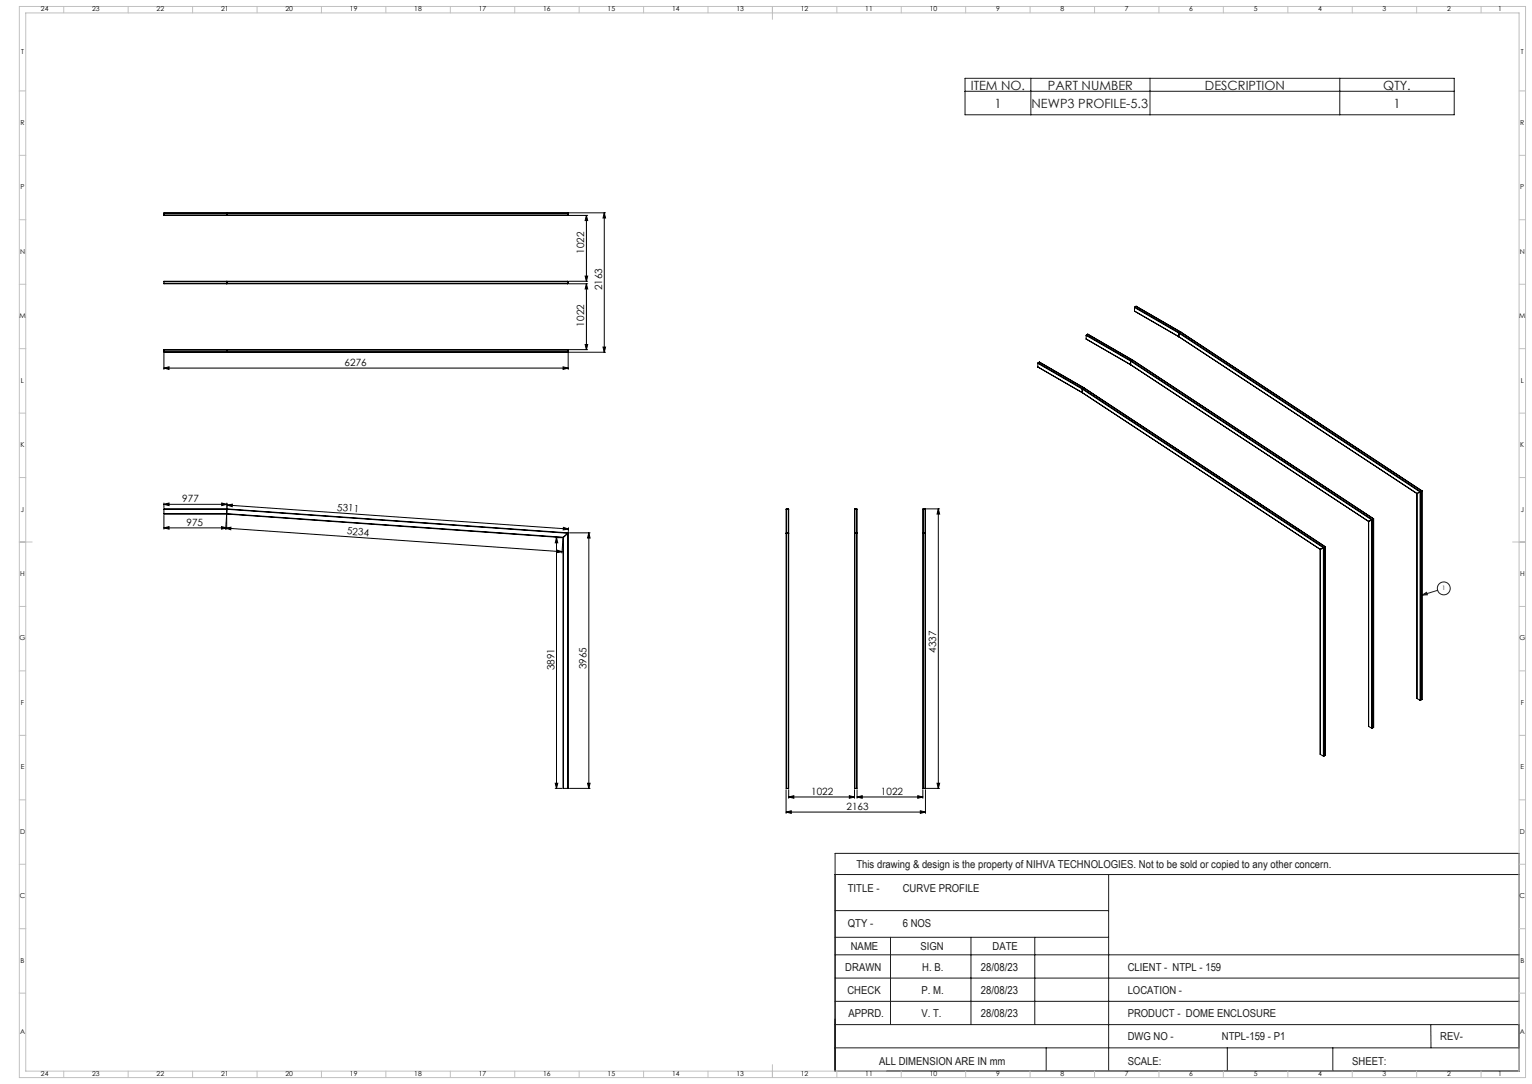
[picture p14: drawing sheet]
<svg xmlns="http://www.w3.org/2000/svg" width="1189mm" height="841mm" viewBox="0 0 1189 841" stroke-linecap="round" stroke-linejoin="round" font-family="sans-serif">
<defs><g id="words">
<g font-size="9.9" fill="#191924">
<text x="753" y="70">ITEM NO.</text>
<text x="813" y="70">PART NUMBER</text>
<text x="935" y="70">DESCRIPTION</text>
<text x="1074" y="70">QTY.</text>
<text x="772" y="84">1</text>
<text x="801" y="84">NEWP3 PROFILE-5.3</text>
<text x="1082" y="84">1</text>
</g>
<g font-size="8.5" fill="#191924">
<text x="665" y="674">This drawing &amp; design is the property of NIHVA TECHNOLOGIES. Not to be sold or copied to any other concern.</text>
<text x="658" y="692">TITLE -</text>
<text x="701" y="692">CURVE PROFILE</text>
<text x="658" y="719">QTY -</text>
<text x="701" y="719">6 NOS</text>
<text x="660" y="737">NAME</text>
<text x="714" y="737">SIGN</text>
<text x="770" y="737">DATE</text>
<text x="656" y="753">DRAWN</text>
<text x="716" y="753">H. B.</text>
<text x="761" y="753">28/08/23</text>
<text x="875" y="753">CLIENT - NTPL - 159</text>
<text x="658" y="771">CHECK</text>
<text x="715" y="771">P. M.</text>
<text x="761" y="771">28/08/23</text>
<text x="875" y="771">LOCATION -</text>
<text x="659" y="789">APPRD.</text>
<text x="715" y="789">V. T.</text>
<text x="761" y="789">28/08/23</text>
<text x="875" y="789">PRODUCT - DOME ENCLOSURE</text>
<text x="875" y="807">DWG NO -</text>
<text x="948" y="807">NTPL-159 - P1</text>
<text x="1118" y="807">REV-</text>
<text x="682" y="826">ALL DIMENSION ARE IN mm</text>
<text x="875" y="826">SCALE:</text>
<text x="1049" y="826">SHEET:</text>
</g>
<g font-size="7.8">
<text x="453" y="197" transform="rotate(-90 453 197)">1022</text>
<text x="467" y="225" transform="rotate(-90 467 225)">2163</text>
<text x="453" y="253" transform="rotate(-90 453 253)">1022</text>
<text x="267" y="284">6276</text>
<text x="142" y="390">977</text>
<text x="261" y="396" transform="rotate(4 261 396)">5311</text>
<text x="145" y="408">975</text>
<text x="269" y="415" transform="rotate(4 269 415)">5234</text>
<text x="727" y="507" transform="rotate(-90 727 507)">4337</text>
<text x="430" y="520" transform="rotate(-90 430 520)">3891</text>
<text x="455" y="519" transform="rotate(-90 455 519)">3965</text>
<text x="630" y="617">1022</text>
<text x="684" y="617">1022</text>
<text x="657" y="628">2163</text>
</g>
<g font-size="5.3">
<text x="32" y="9">24</text>
<text x="72" y="9">23</text>
<text x="122" y="9">22</text>
<text x="172" y="9">21</text>
<text x="222" y="9">20</text>
<text x="272" y="9">19</text>
<text x="322" y="9">18</text>
<text x="372" y="9">17</text>
<text x="422" y="9">16</text>
<text x="472" y="9">15</text>
<text x="522" y="9">14</text>
<text x="572" y="9">13</text>
<text x="622" y="9">12</text>
<text x="672" y="9">11</text>
<text x="722" y="9">10</text>
<text x="773" y="9">9</text>
<text x="823" y="9">8</text>
<text x="873" y="9">7</text>
<text x="923" y="9">6</text>
<text x="973" y="9">5</text>
<text x="1023" y="9">4</text>
<text x="1073" y="9">3</text>
<text x="1123" y="9">2</text>
<text x="1163" y="9">1</text>
<text x="16" y="42">T</text>
<text x="1180" y="42">T</text>
<text x="16" y="97">R</text>
<text x="1180" y="97">R</text>
<text x="16" y="147">P</text>
<text x="1180" y="147">P</text>
<text x="16" y="197">N</text>
<text x="1180" y="197">N</text>
<text x="15" y="247">M</text>
<text x="1179" y="247">M</text>
<text x="16" y="297">L</text>
<text x="1180" y="297">L</text>
<text x="16" y="347">K</text>
<text x="1180" y="347">K</text>
<text x="16" y="397">J</text>
<text x="1180" y="397">J</text>
<text x="16" y="447">H</text>
<text x="1180" y="447">H</text>
<text x="15" y="497">G</text>
<text x="1179" y="497">G</text>
<text x="16" y="547">F</text>
<text x="1180" y="547">F</text>
<text x="16" y="597">E</text>
<text x="1180" y="597">E</text>
<text x="16" y="647">D</text>
<text x="1180" y="647">D</text>
<text x="15" y="697">C</text>
<text x="1179" y="697">C</text>
<text x="16" y="747">B</text>
<text x="1180" y="747">B</text>
<text x="16" y="802">A</text>
<text x="1180" y="802">A</text>
<text x="32" y="835">24</text>
<text x="72" y="835">23</text>
<text x="122" y="835">22</text>
<text x="172" y="835">21</text>
<text x="222" y="835">20</text>
<text x="272" y="835">19</text>
<text x="322" y="835">18</text>
<text x="372" y="835">17</text>
<text x="422" y="835">16</text>
<text x="472" y="835">15</text>
<text x="522" y="835">14</text>
<text x="572" y="835">13</text>
<text x="622" y="835">12</text>
<text x="672" y="835">11</text>
<text x="722" y="835">10</text>
<text x="773" y="835">9</text>
<text x="823" y="835">8</text>
<text x="873" y="835">7</text>
<text x="923" y="835">6</text>
<text x="973" y="835">5</text>
<text x="1023" y="835">4</text>
<text x="1073" y="835">3</text>
<text x="1123" y="835">2</text>
<text x="1163" y="835">1</text>
</g>
<text font-size="4.7" fill="#191924" x="1119" y="458">1</text>
</g></defs>
<g fill="none" stroke="#000" stroke-width=".78">
<path d="M442 167h14M442 165h28M455 167l1 4h-2zM455 167v51M469 165l1 4h-2zM469 165v108M442 218h14M454 214h2l-1 4zM442 220h14M455 220l1 4h-2zM455 220v51M127 274v13"/>
<path d="M441 274v13M442 271h14M442 273h28M454 267h2l-1 4zM468 269h2l-1 4zM127 286l4-1v2zM127 286h314M437 285l4 1-4 1zM127 391l4-1v2zM127 390v4M127 400v11M127 391h49"/>
<path d="M172 390l4 1-4 1zM176 400l-1 11M176 400v11M176 390v4M176 392l4-1v2zM176 392l265 18M176 391v3M719 395h10M728 395l1 4h-2zM728 395v217M127 410l4-1v2zM127 410h49"/>
<path d="M172 409l4 1-4 1zM175 410l4-1v2zM175 410l261 18M431 417h5M432 417v195M432 417l1 4h-2zM437 418l-1 11M437 409l4 1-4 1zM441 409v3M442 413h16M457 413l1 4h-2zM457 413v199"/>
<path d="M432 427l4 1-4 1zM431 608h2l-1 4zM431 612h5M442 612h16M456 608h2l-1 4zM610 613v18M612 618l4-1v2zM612 613v6M612 618h51M659 617l4 1-4 1zM663 613v6M665 618l4-1v2z"/>
<path d="M665 618h51M665 613v6M712 617l4 1-4 1zM716 613v6M718 613v18M719 612h10M727 608h2l-1 4zM610 630l4-1v2zM610 630h108M714 629l4 1-4 1zM648 678v153"/>
</g>
<g fill="none" stroke="#191924" stroke-width=".78">
<path d="M749 61h380v28h-380zM749 71h380M800 61v28M893 61v28M1040 61v28M1116 458l-12 4M1104 462l3-2 1 1zM648 662h531v169h-531zM648 678h531M860 678v153M648 706h212M648 727h212"/>
<path d="M691 727v68M754 727v68M803 727v68M648 759h531M648 741h531M648 777h531M648 795h531M1110 795l1 18M648 813h531M812 813v18M953 813v18M1034 813v18"/>
<circle cx="1121" cy="456" r="5"/>
</g>
<g fill="none" stroke="#c0c0c0" stroke-width=".78">
<path d="M15 5h1169v831h-1169zM20 10h1159v821h-1159zM49 5v5M99 5v5M149 5v5M199 5v5M249 5v5M299 5v5M349 5v5M399 5v5M449 5v5M499 5v5"/>
<path d="M549 5v5M599 5v10M649 5v5M699 5v5M749 5v5M799 5v5M849 5v5M899 5v5M949 5v5M999 5v5M1049 5v5M1099 5v5"/>
<path d="M1149 5v5M15 71h5M1179 71h5M15 121h5M1179 121h5M15 171h5M1179 171h5M15 221h5M1179 221h5M15 271h5M1179 271h5M15 321h5"/>
<path d="M1179 321h5M15 371h5M1179 371h5M15 421h10M1174 421h10M15 471h5M1179 471h5M15 521h5M1179 521h5M15 571h5M1179 571h5M15 621h5"/>
<path d="M1179 621h5M15 671h5M1179 671h5M15 721h5M1179 721h5M15 771h5M1179 771h5M49 831v5M99 831v5M149 831v5M199 831v5M249 831v5"/>
<path d="M299 831v5M349 831v5M399 831v5M449 831v5M499 831v5M549 831v5M599 826v10M649 831v5M699 831v5M749 831v5M799 831v5M849 831v5"/>
<path d="M899 831v5M949 831v5M999 831v5M1049 831v5M1099 831v5M1149 831v5"/>
</g>
<g fill="#000">
<path d="M455 220l1 4h-2zM454 267h2l-1 4zM455 167l1 4h-2zM454 214h2l-1 4zM469 165l1 4h-2zM468 269h2l-1 4zM728 395l1 4h-2zM727 608h2l-1 4z"/>
<path d="M127 286l4-1v2zM437 285l4 1-4 1zM612 618l4-1v2zM659 617l4 1-4 1zM665 618l4-1v2zM712 617l4 1-4 1z"/>
<path d="M172 390l4 1-4 1zM127 391l4-1v2zM172 409l4 1-4 1zM127 410l4-1v2zM714 629l4 1-4 1zM610 630l4-1v2z"/>
<path d="M437 409l4 1-4 1zM176 392l4-1v2zM432 427l4 1-4 1zM175 410l4-1v2z"/>
<path d="M456 608h2l-1 4zM457 413l1 4h-2zM431 608h2l-1 4zM432 417l1 4h-2z"/>
</g>
<path d="M1104 462l3-2 1 1z" fill="#191924"/>
<g fill="none" stroke="#000" stroke-width=".78">
<path d="M127 165h314M127 167h314M127 165v2M176 165h.1M176 167h.1M176 165v2M441 165v2M127 219h314M127 220h314M127 219v1M176 219h.1M176 219v1"/>
<path d="M441 219v1M880 239l35 19M880 239v2M881 238l-1 1M881 238l34 20M882 238l34 20M882 238h-1M843 260h.1M843 260l35 20M844 259l35 20M844 259l-1 1M880 241h1"/>
<path d="M880 241l35 20M915 258l187 124M915 258v3M915 258h.1M915 258l188 123M916 258l188 123M916 258h-1M916 258h.1M127 272h314M127 273h314M127 272v1M176 272h.1"/>
<path d="M176 273h.1M176 272v1M441 272v1M843 263h.1M843 263l34 20M843 260l34 20M843 260v3M878 280h-1M878 280l187 123M879 279l187 123M879 279l-1 1M915 261h.1"/>
<path d="M915 261l185 122M805 285l35 20M805 282l35 20M805 282v3M806 281l-1 1M806 281l34 20M807 281h.1M807 281l34 20M807 281h-1M877 283h.1M877 283l185 122M877 280l188 123"/>
<path d="M877 280v3M840 305h.1M840 305l185 121M840 302l187 123M840 302v3M840 301v1M840 301l188 124M841 301h.1M841 301l188 123M841 301h-1M127 399h49M127 395h49"/>
<path d="M127 395v4M176 399l261 18M176 399h.1M176 395h.1M176 395h-49M176 395l265 18M176 395l265 19M176 395v4M610 395v217M610 395h.1M610 395h2M612 395h.1"/>
<path d="M612 395v217M663 395l1 217M664 395h-1M664 395h1M664 395v217M665 395h.1M665 395v217M716 395l1 217M717 395h-1M717 395h1M717 395v217M718 395h.1"/>
<path d="M718 395v217M1100 383v159M1100 383h.1M1102 382v161M1102 382l-2 1M1103 381l-1 1M1103 381v162M1104 381h.1M1104 381h-1M1104 381v162M437 417v195M437 417h.1"/>
<path d="M441 414v198M441 414l-4 3M441 413v1M441 413v199M610 414h2M663 414h2M716 414h2M1062 405h.1M1062 405v159M1065 403v162M1065 403l-3 2M1065 403h.1"/>
<path d="M1066 403h-1M1066 402v1M1066 402v162M1025 426h.1M1025 426v159M1027 425v162M1027 425l-2 1M1028 425h-1M1028 425v162M1028 424v1M1028 424v162M1029 424h-1"/>
<path d="M1029 424l-1 162M1100 542l2 1M1102 543h1M1104 543h-1M1104 543h.1M1062 563v1M1062 564l3 1M1065 565h.1M1066 564l-1 1M1066 564h.1M1025 585h.1M1025 585l2 2"/>
<path d="M1027 587h1M1028 586v1M437 612h4M610 612h2M664 612h1M717 612h1"/>
</g>
<use href="#words"/>
</svg>
